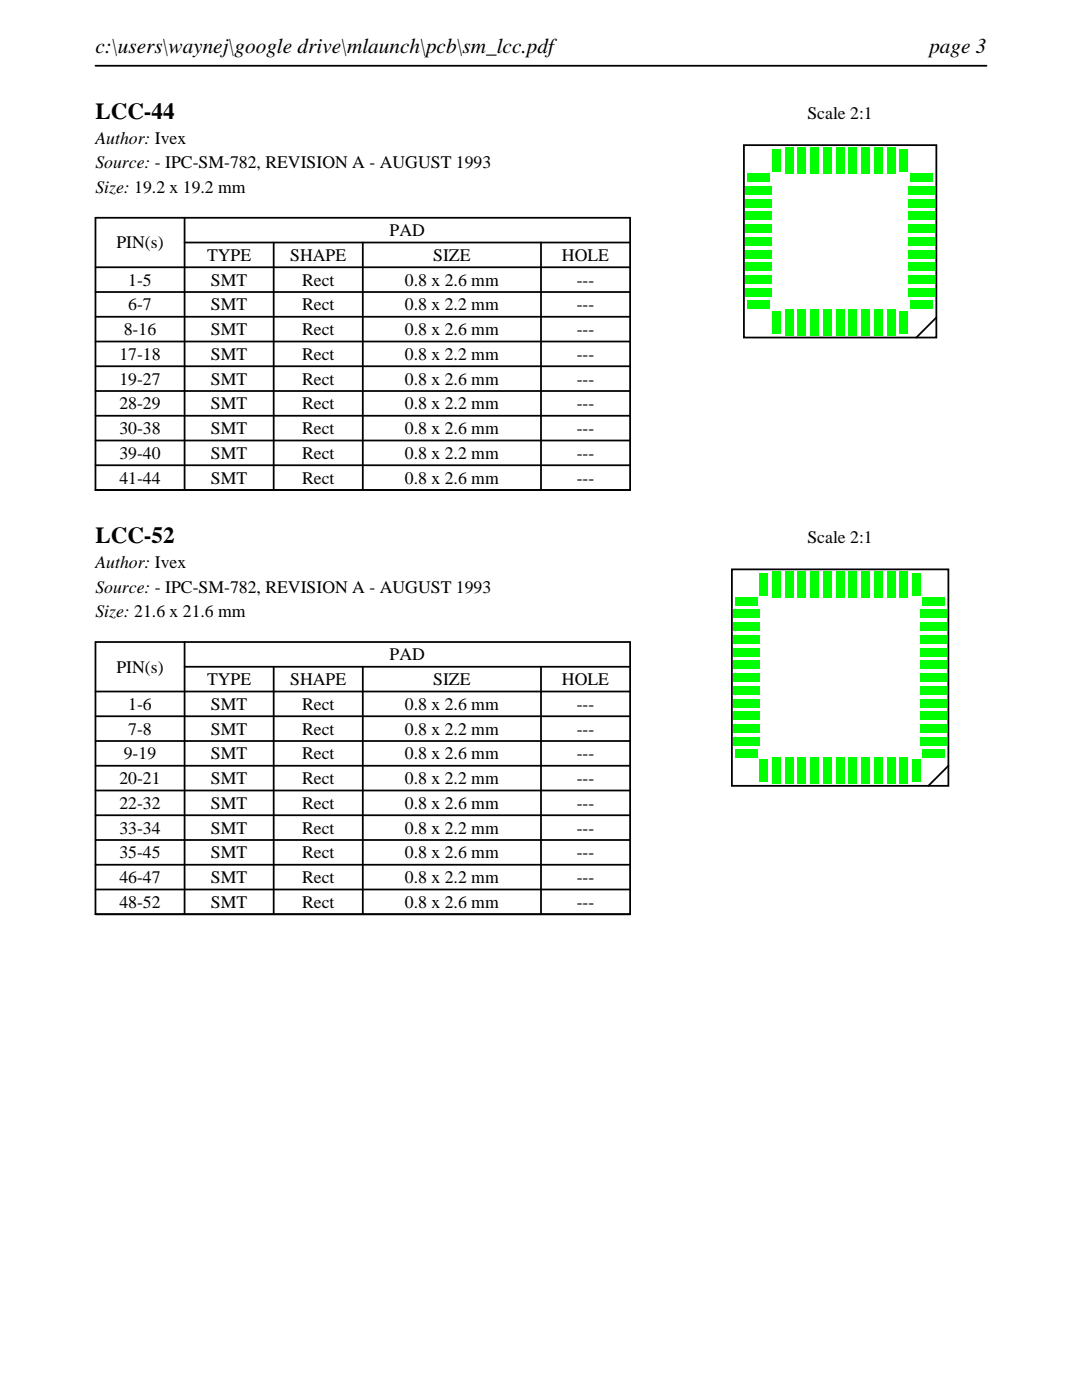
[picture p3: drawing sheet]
<svg xmlns="http://www.w3.org/2000/svg" width="216mm" height="279mm" viewBox="0 0 216 279" stroke-linecap="round" stroke-linejoin="round" font-family="sans-serif">
<defs><g id="words">
<g font-size="4.6">
<text x="19" y="23.7">LCC-44</text>
<text x="19" y="108.4">LCC-52</text>
</g>
<g font-size="4.2">
<text x="19" y="10.6">c:\users\waynej\google drive\mlaunch\pcb\sm_lcc.pdf</text>
<text x="185.4" y="10.6">page 3</text>
</g>
<g font-size="3.5">
<text x="161.1" y="23.7">Scale 2:1</text>
<text x="19" y="28.6">Author: Ivex</text>
<text x="19" y="33.6">Source: - IPC-SM-782, REVISION A - AUGUST 1993</text>
<text x="19" y="38.5">Size: 19.2 x 19.2 mm</text>
<text x="77.8" y="47.1">PAD</text>
<text x="23.2" y="49.6">PIN(s)</text>
<text x="41.3" y="52.1">TYPE</text>
<text x="57.9" y="52.1">SHAPE</text>
<text x="86.4" y="52.1">SIZE</text>
<text x="112.1" y="52.1">HOLE</text>
<text x="25.6" y="57">1-5</text>
<text x="42.1" y="57">SMT</text>
<text x="60.3" y="57">Rect</text>
<text x="80.8" y="57">0.8 x 2.6 mm</text>
<text x="115.1" y="57">---</text>
<text x="25.6" y="61.9">6-7</text>
<text x="42.1" y="61.9">SMT</text>
<text x="60.3" y="61.9">Rect</text>
<text x="80.8" y="61.9">0.8 x 2.2 mm</text>
<text x="115.1" y="61.9">---</text>
<text x="23.8" y="71.8">17-18</text>
<text x="24.7" y="66.9">8-16</text>
<text x="42.1" y="66.9">SMT</text>
<text x="42.1" y="71.8">SMT</text>
<text x="60.3" y="66.9">Rect</text>
<text x="60.3" y="71.8">Rect</text>
<text x="80.8" y="66.9">0.8 x 2.6 mm</text>
<text x="80.8" y="71.8">0.8 x 2.2 mm</text>
<text x="115.1" y="66.9">---</text>
<text x="115.1" y="71.8">---</text>
<text x="23.8" y="76.8">19-27</text>
<text x="42.1" y="76.8">SMT</text>
<text x="60.3" y="76.8">Rect</text>
<text x="80.8" y="76.8">0.8 x 2.6 mm</text>
<text x="115.1" y="76.8">---</text>
<text x="23.8" y="81.7">28-29</text>
<text x="42.1" y="81.7">SMT</text>
<text x="60.3" y="81.7">Rect</text>
<text x="80.8" y="81.7">0.8 x 2.2 mm</text>
<text x="115.1" y="81.7">---</text>
<text x="23.8" y="86.6">30-38</text>
<text x="42.1" y="86.6">SMT</text>
<text x="60.3" y="86.6">Rect</text>
<text x="80.8" y="86.6">0.8 x 2.6 mm</text>
<text x="115.1" y="86.6">---</text>
<text x="23.8" y="91.6">39-40</text>
<text x="42.1" y="91.6">SMT</text>
<text x="60.3" y="91.6">Rect</text>
<text x="80.8" y="91.6">0.8 x 2.2 mm</text>
<text x="115.1" y="91.6">---</text>
<text x="23.8" y="96.5">41-44</text>
<text x="42.1" y="96.5">SMT</text>
<text x="60.3" y="96.5">Rect</text>
<text x="80.8" y="96.5">0.8 x 2.6 mm</text>
<text x="115.1" y="96.5">---</text>
<text x="19" y="113.3">Author: Ivex</text>
<text x="161.1" y="108.4">Scale 2:1</text>
<text x="19" y="118.3">Source: - IPC-SM-782, REVISION A - AUGUST 1993</text>
<text x="19" y="123.2">Size: 21.6 x 21.6 mm</text>
<text x="77.8" y="131.8">PAD</text>
<text x="23.2" y="134.2">PIN(s)</text>
<text x="41.3" y="136.7">TYPE</text>
<text x="57.9" y="136.7">SHAPE</text>
<text x="86.4" y="136.7">SIZE</text>
<text x="112.1" y="136.7">HOLE</text>
<text x="25.6" y="141.7">1-6</text>
<text x="42.1" y="141.7">SMT</text>
<text x="60.3" y="141.7">Rect</text>
<text x="80.8" y="141.7">0.8 x 2.6 mm</text>
<text x="115.1" y="141.7">---</text>
<text x="25.6" y="146.6">7-8</text>
<text x="42.1" y="146.6">SMT</text>
<text x="60.3" y="146.6">Rect</text>
<text x="80.8" y="146.6">0.8 x 2.2 mm</text>
<text x="115.1" y="146.6">---</text>
<text x="24.7" y="151.6">9-19</text>
<text x="42.1" y="151.6">SMT</text>
<text x="60.3" y="151.6">Rect</text>
<text x="80.8" y="151.6">0.8 x 2.6 mm</text>
<text x="115.1" y="151.6">---</text>
<text x="23.8" y="156.5">20-21</text>
<text x="23.8" y="161.4">22-32</text>
<text x="42.1" y="156.5">SMT</text>
<text x="42.1" y="161.4">SMT</text>
<text x="60.3" y="156.5">Rect</text>
<text x="60.3" y="161.4">Rect</text>
<text x="80.8" y="156.5">0.8 x 2.2 mm</text>
<text x="80.8" y="161.4">0.8 x 2.6 mm</text>
<text x="115.1" y="156.5">---</text>
<text x="115.1" y="161.4">---</text>
<text x="23.8" y="166.4">33-34</text>
<text x="42.1" y="166.4">SMT</text>
<text x="60.3" y="166.4">Rect</text>
<text x="80.8" y="166.4">0.8 x 2.2 mm</text>
<text x="115.1" y="166.4">---</text>
<text x="23.8" y="171.3">35-45</text>
<text x="42.1" y="171.3">SMT</text>
<text x="60.3" y="171.3">Rect</text>
<text x="80.8" y="171.3">0.8 x 2.6 mm</text>
<text x="115.1" y="171.3">---</text>
<text x="23.8" y="176.2">46-47</text>
<text x="42.1" y="176.2">SMT</text>
<text x="60.3" y="176.2">Rect</text>
<text x="80.8" y="176.2">0.8 x 2.2 mm</text>
<text x="115.1" y="176.2">---</text>
<text x="23.8" y="181.2">48-52</text>
<text x="42.1" y="181.2">SMT</text>
<text x="60.3" y="181.2">Rect</text>
<text x="80.8" y="181.2">0.8 x 2.6 mm</text>
<text x="115.1" y="181.2">---</text>
</g>
</g></defs>
<g fill="none" stroke="#000" stroke-width=".35">
<path d="M19 13.1h177.8M19 43.5h106.7v54.3h-106.7zM19 53.3h106.7M19 58.3h106.7M36.8 48.4h88.9M36.8 43.5v54.3M54.6 48.4v49.4M72.4 48.4v49.4M107.9 48.4v49.4M19 63.2h106.7M19 68.2h106.7M19 73.1h106.7"/>
<path d="M19 78h106.7M19 83h106.7M19 87.9h106.7M19 92.9h106.7"/>
</g>
<path d="M148.4 29h38.4v38.4h-38.4zM182.8 67.4l4-4z" fill="none" stroke="#000" stroke-width=".36"/>
<g fill="#0f0">
<path d="M166.8 61.8h1.6v5.2h-1.6z"/>
<path d="M169.4 61.8h1.6v5.2h-1.6z"/>
<path d="M171.9 61.8h1.6v5.2h-1.6z"/>
<path d="M174.5 61.8h1.6v5.2h-1.6z"/>
<path d="M177 61.8h1.6v5.2h-1.6z"/>
<path d="M179.5 62.2h1.6v4.4h-1.6z"/>
<path d="M181.6 60.1h4.4v1.6h-4.4z"/>
<path d="M181.2 57.5h5.2v1.6h-5.2z"/>
<path d="M181.2 55h5.2v1.6h-5.2z"/>
<path d="M181.2 52.4h5.2v1.6h-5.2z"/>
<path d="M181.2 49.9h5.2v1.6h-5.2z"/>
<path d="M181.2 47.4h5.2v1.6h-5.2z"/>
<path d="M181.2 44.8h5.2v1.6h-5.2z"/>
<path d="M181.2 42.3h5.2v1.6h-5.2z"/>
<path d="M181.2 39.7h5.2v1.6h-5.2z"/>
<path d="M181.2 37.2h5.2v1.6h-5.2z"/>
<path d="M181.6 34.7h4.4v1.6h-4.4z"/>
<path d="M179.5 29.8h1.6v4.4h-1.6z"/>
<path d="M177 29.4h1.6v5.2h-1.6z"/>
<path d="M174.5 29.4h1.6v5.2h-1.6z"/>
<path d="M171.9 29.4h1.6v5.2h-1.6z"/>
<path d="M169.4 29.4h1.6v5.2h-1.6z"/>
<path d="M166.8 29.4h1.6v5.2h-1.6z"/>
<path d="M164.3 29.4h1.6v5.2h-1.6z"/>
<path d="M161.8 29.4h1.6v5.2h-1.6z"/>
<path d="M159.2 29.4h1.6v5.2h-1.6z"/>
<path d="M156.7 29.4h1.6v5.2h-1.6z"/>
<path d="M154.1 29.8h1.6v4.4h-1.6z"/>
<path d="M149.2 34.7h4.4v1.6h-4.4z"/>
<path d="M148.8 37.2h5.2v1.6h-5.2z"/>
<path d="M148.8 39.7h5.2v1.6h-5.2z"/>
<path d="M148.8 42.3h5.2v1.6h-5.2z"/>
<path d="M148.8 44.8h5.2v1.6h-5.2z"/>
<path d="M148.8 47.4h5.2v1.6h-5.2z"/>
<path d="M148.8 49.9h5.2v1.6h-5.2z"/>
<path d="M148.8 52.4h5.2v1.6h-5.2z"/>
<path d="M148.8 55h5.2v1.6h-5.2z"/>
<path d="M148.8 57.5h5.2v1.6h-5.2z"/>
<path d="M149.2 60.1h4.4v1.6h-4.4z"/>
<path d="M154.1 62.2h1.6v4.4h-1.6z"/>
<path d="M156.7 61.8h1.6v5.2h-1.6z"/>
<path d="M159.2 61.8h1.6v5.2h-1.6z"/>
<path d="M161.8 61.8h1.6v5.2h-1.6z"/>
<path d="M164.3 61.8h1.6v5.2h-1.6z"/>
</g>
<g fill="none" stroke="#000" stroke-width=".35">
<path d="M19 128.1h106.7v54.4h-106.7zM19 138h106.7M36.8 133.1h88.9M36.8 128.1v54.4M54.6 133.1v49.4M72.4 133.1v49.4M107.9 133.1v49.4M19 142.9h106.7M19 147.9h106.7M19 152.8h106.7M19 157.8h106.7M19 162.7h106.7"/>
<path d="M19 167.6h106.7M19 172.6h106.7M19 177.5h106.7"/>
</g>
<path d="M146 113.6h43.2v43.2h-43.2zM189.2 152.8l-4 4z" fill="none" stroke="#000" stroke-width=".36"/>
<g fill="#0f0">
<path d="M166.8 151.2h1.6v5.2h-1.6z"/>
<path d="M169.4 151.2h1.6v5.2h-1.6z"/>
<path d="M171.9 151.2h1.6v5.2h-1.6z"/>
<path d="M174.5 151.2h1.6v5.2h-1.6z"/>
<path d="M177 151.2h1.6v5.2h-1.6z"/>
<path d="M179.5 151.2h1.6v5.2h-1.6z"/>
<path d="M182.1 151.6h1.6v4.4h-1.6z"/>
<path d="M184 149.7h4.4v1.6h-4.4z"/>
<path d="M183.6 147.1h5.2v1.6h-5.2z"/>
<path d="M183.6 144.6h5.2v1.6h-5.2z"/>
<path d="M183.6 142.1h5.2v1.6h-5.2z"/>
<path d="M183.6 139.5h5.2v1.6h-5.2z"/>
<path d="M183.6 137h5.2v1.6h-5.2z"/>
<path d="M183.6 134.4h5.2v1.6h-5.2z"/>
<path d="M183.6 131.9h5.2v1.6h-5.2z"/>
<path d="M183.6 129.4h5.2v1.6h-5.2z"/>
<path d="M183.6 126.8h5.2v1.6h-5.2z"/>
<path d="M183.6 124.3h5.2v1.6h-5.2z"/>
<path d="M183.6 121.7h5.2v1.6h-5.2z"/>
<path d="M184 119.2h4.4v1.6h-4.4z"/>
<path d="M182.1 114.4h1.6v4.4h-1.6z"/>
<path d="M179.5 114h1.6v5.2h-1.6z"/>
<path d="M177 114h1.6v5.2h-1.6z"/>
<path d="M174.5 114h1.6v5.2h-1.6z"/>
<path d="M171.9 114h1.6v5.2h-1.6z"/>
<path d="M169.4 114h1.6v5.2h-1.6z"/>
<path d="M166.8 114h1.6v5.2h-1.6z"/>
<path d="M164.3 114h1.6v5.2h-1.6z"/>
<path d="M161.8 114h1.6v5.2h-1.6z"/>
<path d="M159.2 114h1.6v5.2h-1.6z"/>
<path d="M156.7 114h1.6v5.2h-1.6z"/>
<path d="M154.1 114h1.6v5.2h-1.6z"/>
<path d="M151.6 114.4h1.6v4.4h-1.6z"/>
<path d="M146.8 119.2h4.4v1.6h-4.4z"/>
<path d="M146.4 121.7h5.2v1.6h-5.2z"/>
<path d="M146.4 124.3h5.2v1.6h-5.2z"/>
<path d="M146.4 126.8h5.2v1.6h-5.2z"/>
<path d="M146.4 129.4h5.2v1.6h-5.2z"/>
<path d="M146.4 131.9h5.2v1.6h-5.2z"/>
<path d="M146.4 134.4h5.2v1.6h-5.2z"/>
<path d="M146.4 137h5.2v1.6h-5.2z"/>
<path d="M146.4 139.5h5.2v1.6h-5.2z"/>
<path d="M146.4 142.1h5.2v1.6h-5.2z"/>
<path d="M146.4 144.6h5.2v1.6h-5.2z"/>
<path d="M146.4 147.1h5.2v1.6h-5.2z"/>
<path d="M146.8 149.7h4.4v1.6h-4.4z"/>
<path d="M151.6 151.6h1.6v4.4h-1.6z"/>
<path d="M154.1 151.2h1.6v5.2h-1.6z"/>
<path d="M156.7 151.2h1.6v5.2h-1.6z"/>
<path d="M159.2 151.2h1.6v5.2h-1.6z"/>
<path d="M161.8 151.2h1.6v5.2h-1.6z"/>
<path d="M164.3 151.2h1.6v5.2h-1.6z"/>
</g>
<use href="#words"/>
</svg>
